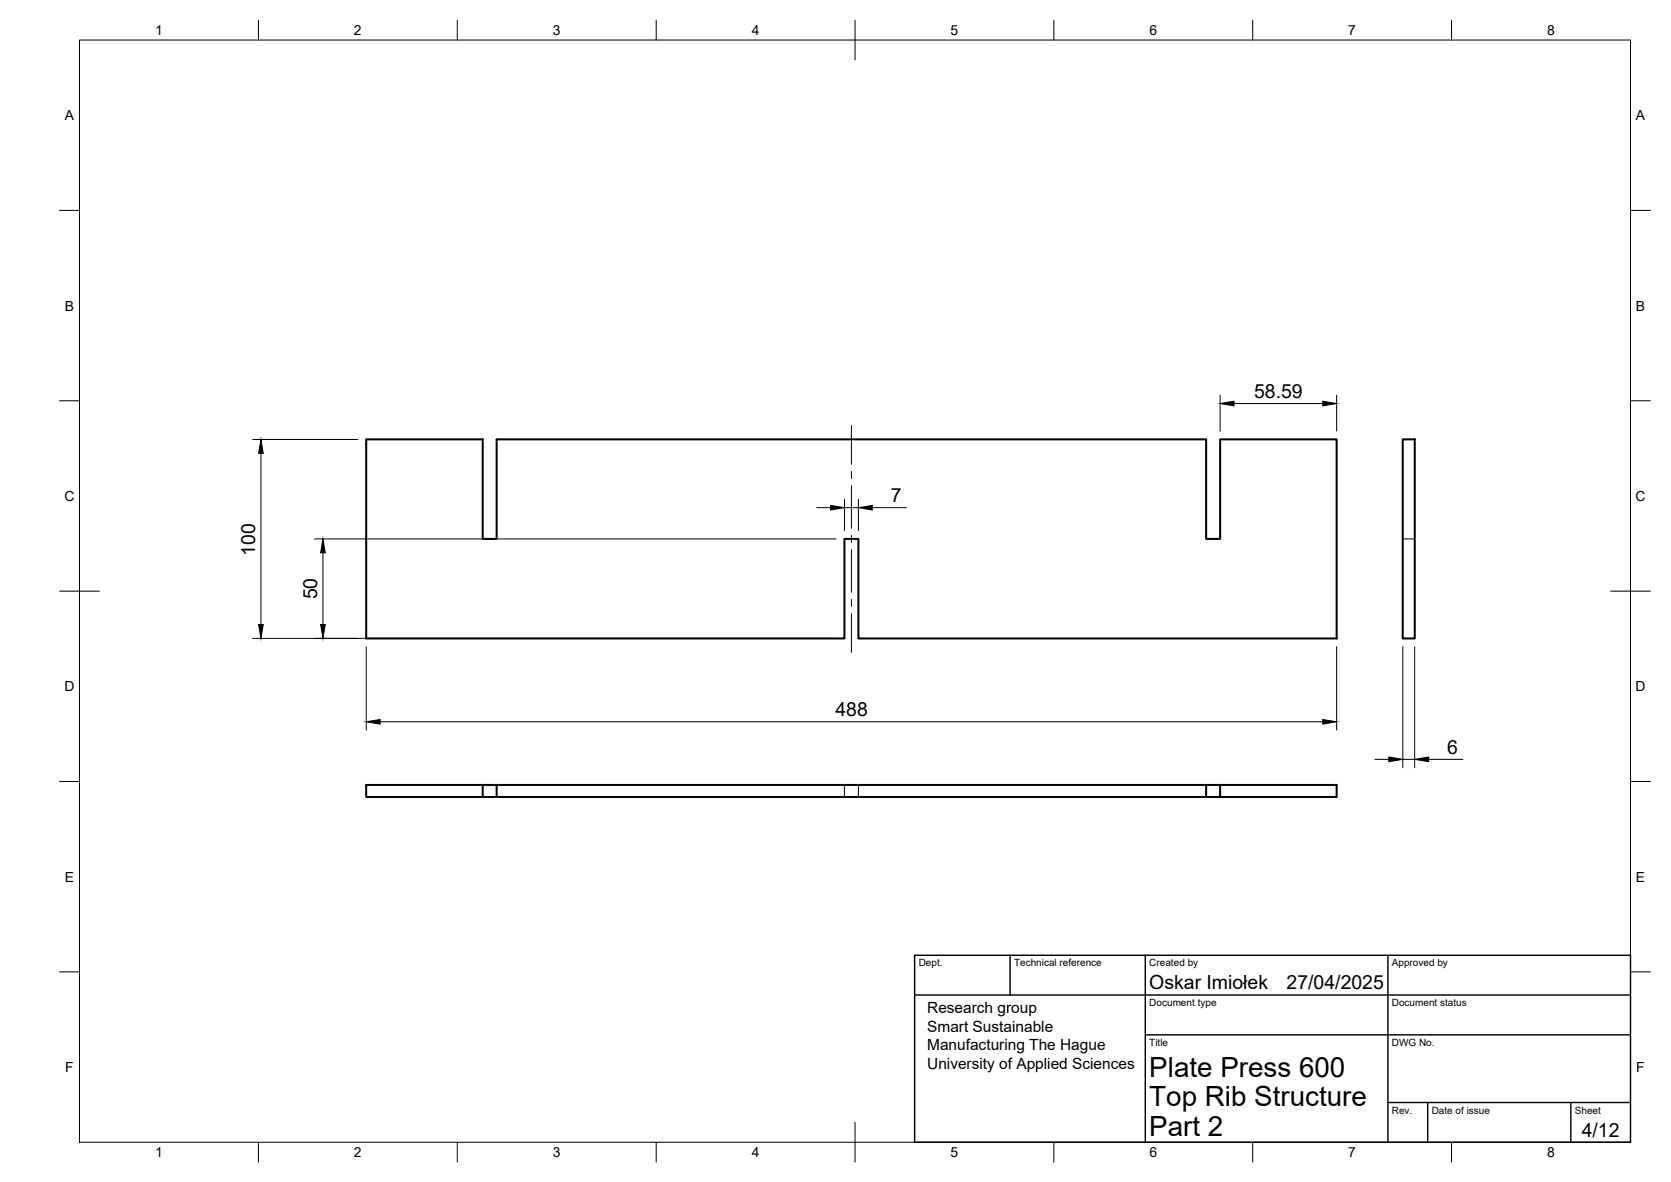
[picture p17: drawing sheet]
<svg xmlns="http://www.w3.org/2000/svg" width="420mm" height="297mm" viewBox="0 0 420 297" stroke-linecap="round" stroke-linejoin="round" font-family="sans-serif">
<defs><g id="words">
<g font-size="7">
<text x="289" y="270.6">Plate Press 600</text>
<text x="289" y="278.1">Top Rib Structure</text>
<text x="289" y="285.5">Part 2</text>
</g>
<g font-size="4.9">
<text x="315.3" y="100">58.59</text>
<text x="224" y="126.2">7</text>
<text x="64.2" y="139.7" transform="rotate(-90 64.2 139.7)">100</text>
<text x="79.7" y="150.6" transform="rotate(-90 79.7 150.6)">50</text>
<text x="210.1" y="179.9">488</text>
<text x="363.9" y="189.4">6</text>
<text x="289" y="248.5">Oskar Imiołek</text>
<text x="323.5" y="248.5">27/04/2025</text>
<text x="397.7" y="285.7">4/12</text>
</g>
<g font-size="3.9">
<text x="233.1" y="254.6">Research group</text>
<text x="233.1" y="259.3">Smart Sustainable</text>
<text x="233.1" y="263.9">Manufacturing The Hague</text>
<text x="233.1" y="268.6">University of Applied Sciences</text>
</g>
<g font-size="3.5">
<text x="39" y="8.8">1</text>
<text x="89" y="8.8">2</text>
<text x="139" y="8.8">3</text>
<text x="189" y="8.8">4</text>
<text x="239" y="8.8">5</text>
<text x="289" y="8.8">6</text>
<text x="339" y="8.8">7</text>
<text x="389" y="8.8">8</text>
<text x="16.3" y="30.2">A</text>
<text x="411.3" y="30.2">A</text>
<text x="16.3" y="78">B</text>
<text x="411.3" y="78">B</text>
<text x="16.2" y="125.9">C</text>
<text x="411.2" y="125.9">C</text>
<text x="16.2" y="173.7">D</text>
<text x="411.2" y="173.7">D</text>
<text x="16.3" y="221.6">E</text>
<text x="411.3" y="221.6">E</text>
<text x="16.4" y="269.4">F</text>
<text x="411.4" y="269.4">F</text>
<text x="39" y="290.8">1</text>
<text x="89" y="290.8">2</text>
<text x="139" y="290.8">3</text>
<text x="189" y="290.8">4</text>
<text x="239" y="290.8">5</text>
<text x="289" y="290.8">6</text>
<text x="339" y="290.8">7</text>
<text x="389" y="290.8">8</text>
</g>
<g font-size="2.5">
<text x="231" y="242.9">Dept.</text>
<text x="255" y="242.9">Technical reference</text>
<text x="289" y="242.9">Created by</text>
<text x="350" y="242.9">Approved by</text>
<text x="289" y="252.8">Document type</text>
<text x="350" y="252.8">Document status</text>
<text x="289" y="262.9">Title</text>
<text x="350" y="262.9">DWG No.</text>
<text x="350" y="279.9">Rev.</text>
<text x="360" y="279.9">Date of issue</text>
<text x="396" y="279.9">Sheet</text>
</g>
</g></defs>
<!-- layer: Visible -->
<path d="M92.1 110.4h29.3v25h3.5v-25h178.4v25h3.5v-25h29.3v50.1h-120.3v-25.1h-3.5v25.1h-120.2zM352.7 110.4h3v50.1h-3zM121.4 197.3h3.5v3h-3.5zM121.4 197.3h-29.3v3h29.3M124.9 197.3h178.4v3h3.5v-3h29.3v3h-29.3M303.3 197.3h3.5M124.9 200.3h178.4" fill="none" stroke="#000" stroke-width=".51"/>
<!-- layer: Hidden -->
<path d="M352.7 135.4h3M212.3 197.3v3M215.8 197.3v3" fill="none" stroke="#000" stroke-width=".25"/>
<!-- layer: BORDER -->
<g fill="none" stroke="#000" stroke-width=".25">
<path d="M20 10.1h390v276.9h-390zM65 5.1v5M115 5.1v5M165 5.1v5M215 5.1v10M265 5.1v5M315 5.1v5M365 5.1v5M15 52.9h5M410 52.9h5M15 100.7h5M410 100.7h5"/>
<path d="M15 148.6h10M405 148.6h10M15 196.4h5M410 196.4h5M15 244.2h5M410 244.2h5M65 287v5M115 287v5M165 287v5M215 282.1v9.9M265 287v5M315 287v5"/>
<path d="M365 287v5"/>
</g>
<!-- layer: TITLEBLOCK -->
<path d="M230 250h180M230 240.1h180v46.9h-180zM254 240.1v9.9M288 240.1v46.9M349 240.1v46.9M288 260.1h122M349 277.1h61M359 277.1v9.9M395 277.1v9.9" fill="none" stroke="#000" stroke-width=".36"/>
<!-- layer: FD_Dimensions -->
<g fill="none" stroke="#000" stroke-width=".25">
<path d="M306.8 99.3v9M336.1 99.3v9M63.5 110.4h26.5M65.6 113.9v43M310.3 101.4h22.3M79.1 135.4h131.1M81.2 138.9v18M205.3 127.6h3.5M212.3 125.5v7.8M212.3 127.6h3.5M215.8 125.5v7.8M219.3 127.6h8.6"/>
<path d="M63.5 160.4h146.7M92.1 162.5v21M336.1 162.5v21M352.7 162.5v30.4M355.7 162.5v30.4M95.6 181.4h237M345.7 190.8h3.5M352.7 190.8h3M359.2 190.8h8.6"/>
</g>
<path d="M65.6 110.4l.6 3.5h-1.2zM306.8 101.4l3.5-.6v1.2zM332.6 100.8l3.5 .6-3.5 .6zM81.2 135.4l.6 3.5h-1.2zM208.8 127l3.5 .6-3.5 .6zM215.8 127.6l3.5-.6v1.2zM65 156.9h1.2l-.6 3.5zM80.6 156.9h1.2l-.6 3.5zM92.1 181.4l3.5-.6v1.2zM332.6 180.8l3.5 .6-3.5 .6zM349.2 190.2l3.5 .6-3.5 .6zM355.7 190.8l3.5-.6v1.2z" fill="#000" stroke="#000" stroke-width=".25"/>
<!-- layer: Smart Centers -->
<path d="M214.1 106.9v9.8M214.1 118.5v1.8M214.1 122v10.7M214.1 134.5v1.8M214.1 138.1v10.7M214.1 150.6v1.8M214.1 154.2v9.7" fill="none" stroke="#000" stroke-width=".25"/>
<use href="#words"/>
</svg>
